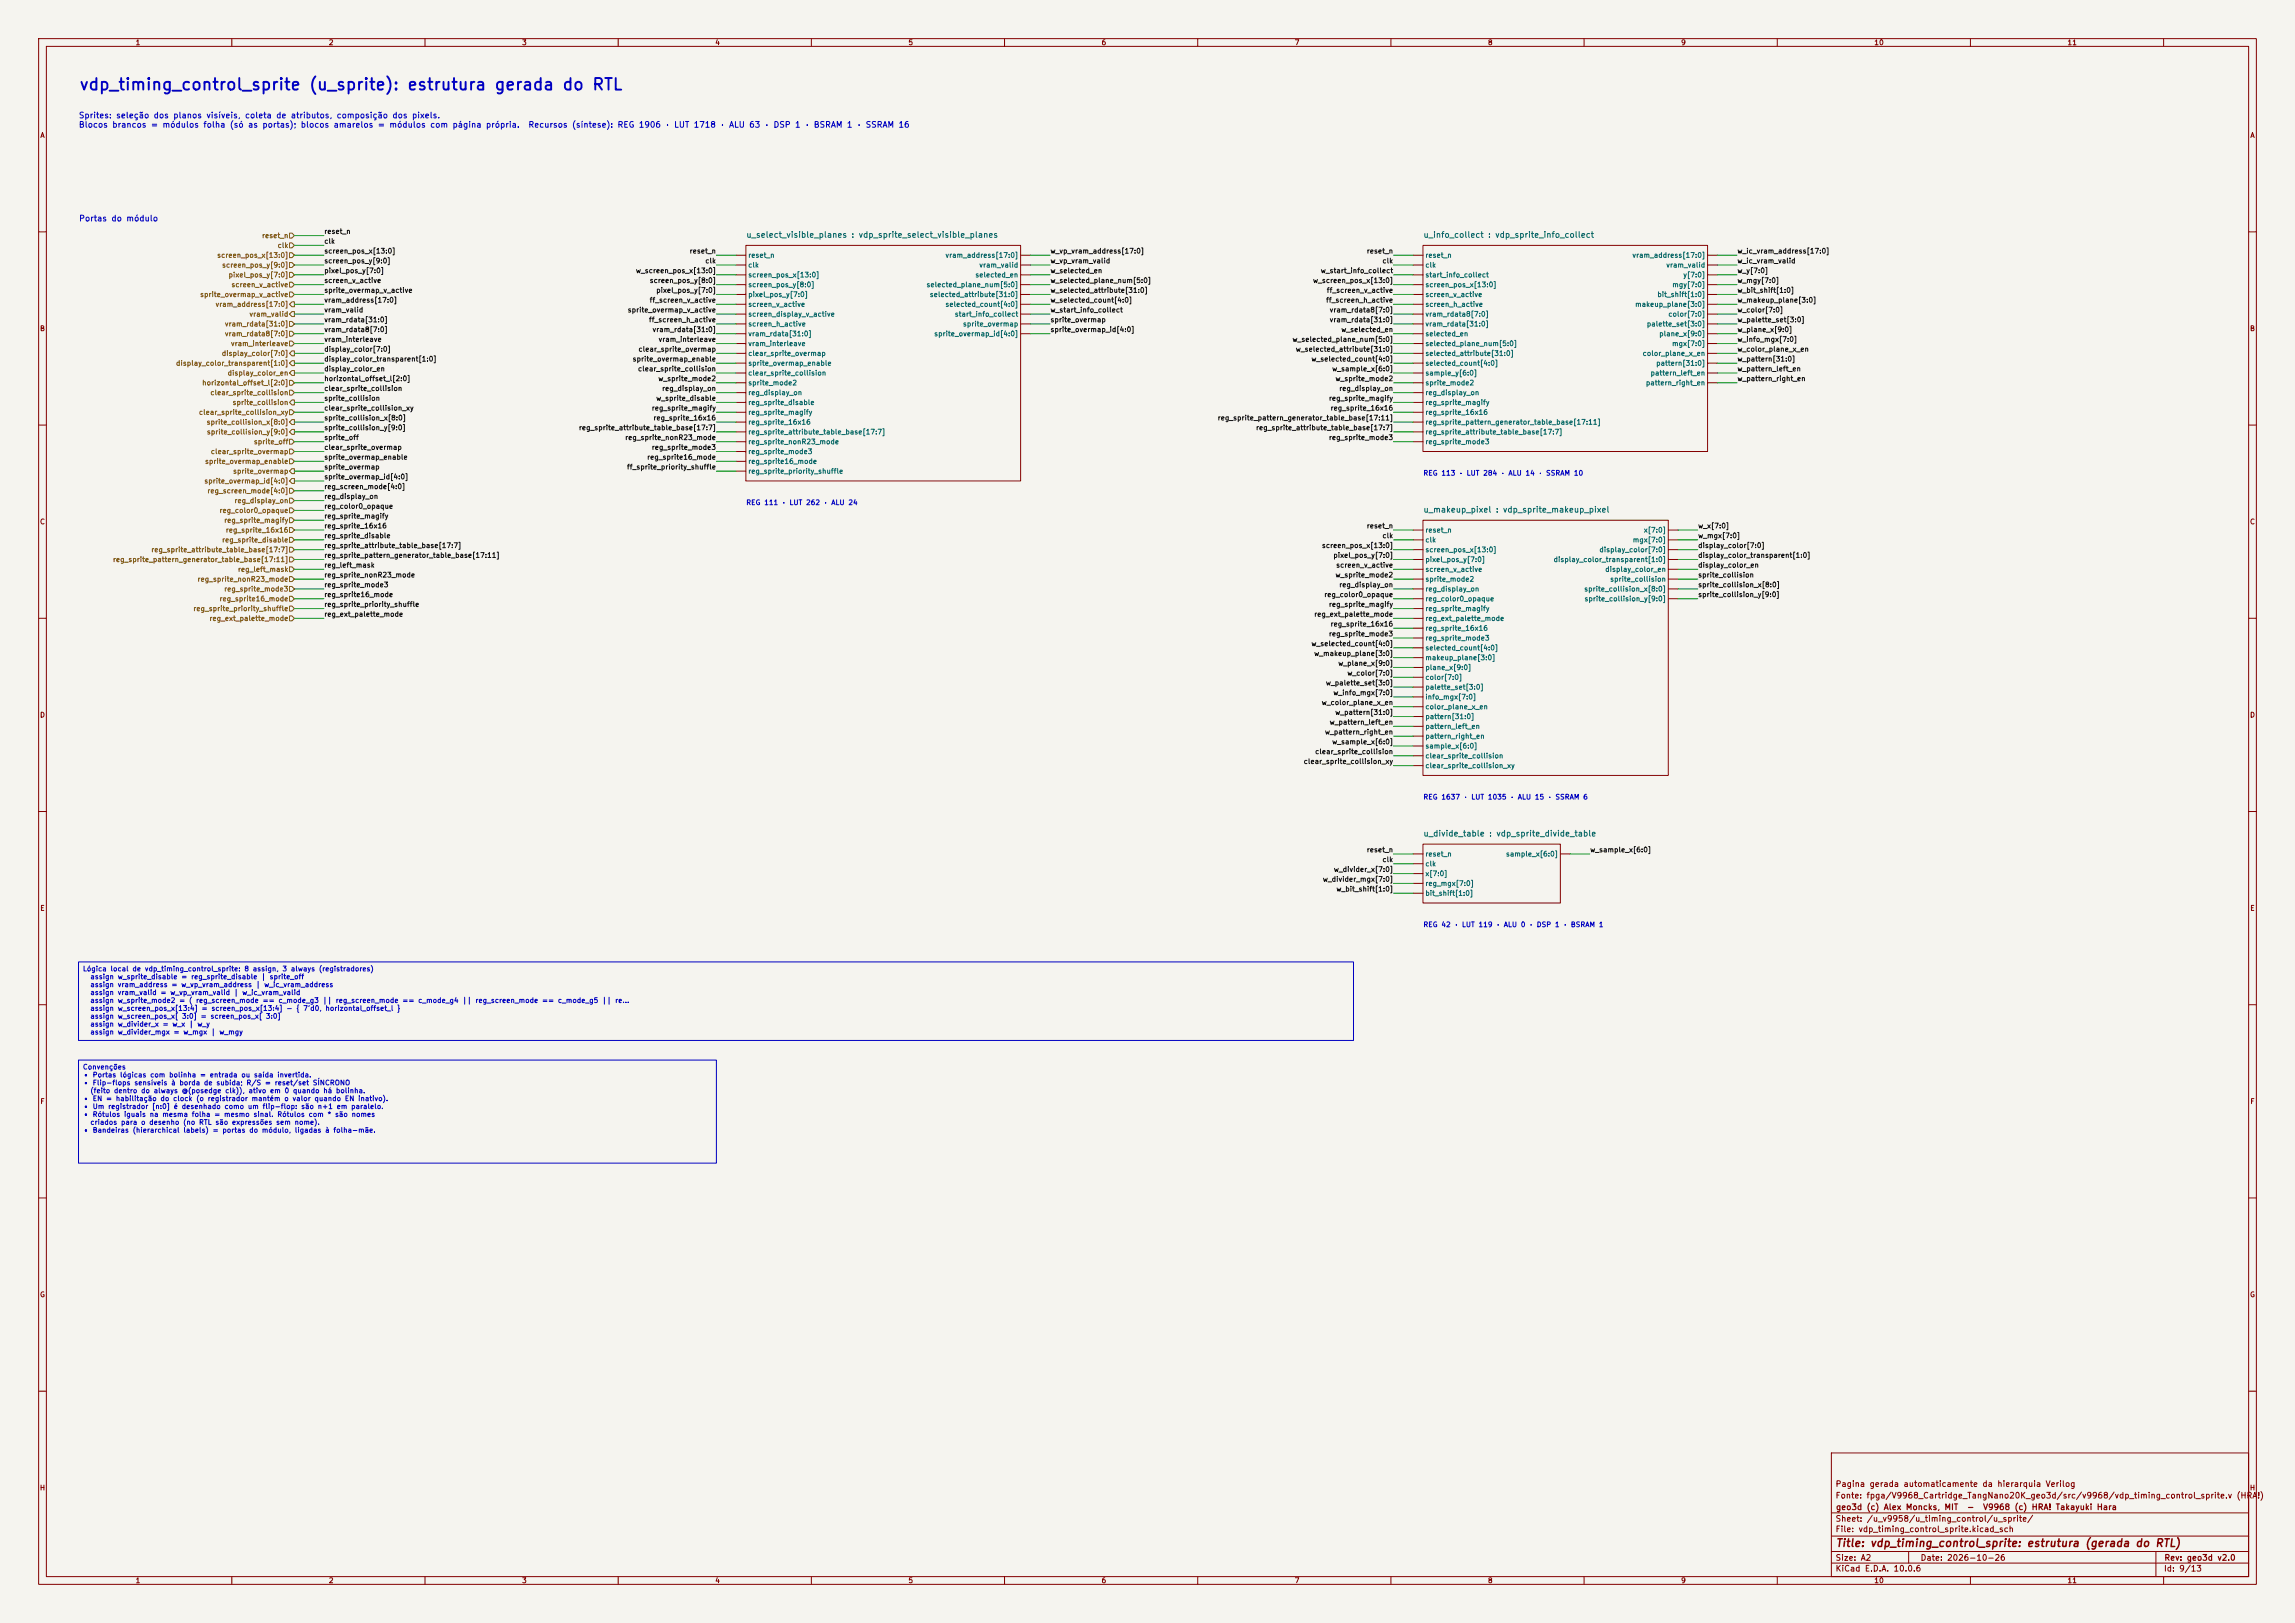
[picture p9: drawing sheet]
<svg xmlns="http://www.w3.org/2000/svg" width="594mm" height="420mm" viewBox="0 0 594 420" stroke-linecap="round" stroke-linejoin="round" font-family="sans-serif">
<defs><g id="words">
<text font-size="3" fill="#0000c2" x="20.3" y="24.1">vdp_timing_control_sprite (u_sprite): estrutura gerada do RTL</text>
<text font-size="2" fill="#840000" x="475" y="400.8">Title: vdp_timing_control_sprite: estrutura (gerada do RTL)</text>
<g font-size="1.5" fill="#0000c2">
<text x="20.3" y="31">Sprites: seleção dos planos visíveis, coleta de atributos, composição dos pixels.</text>
<text x="20.3" y="33.4">Blocos brancos = módulos folha (só as portas); blocos amarelos = módulos com página própria.</text>
<text x="136.6" y="33.4">Recursos (síntese): REG 1906 · LUT 1718 · ALU 63 · DSP 1 · BSRAM 1 · SSRAM 16</text>
<text x="20.3" y="57.6">Portas do módulo</text>
</g>
<g font-size="1.5" fill="#006464">
<text x="193" y="61.9">u_select_visible_planes : vdp_sprite_select_visible_planes</text>
<text x="368.3" y="61.9">u_info_collect : vdp_sprite_info_collect</text>
<text x="368.3" y="133">u_makeup_pixel : vdp_sprite_makeup_pixel</text>
<text x="368.3" y="216.8">u_divide_table : vdp_sprite_divide_table</text>
</g>
<g font-size="1.5" fill="#840000">
<text x="475" y="388.1">Fonte: fpga/V9968_Cartridge_TangNano20K_geo3d/src/v9968/vdp_timing_control_sprite.v (HRA!)</text>
<text x="475" y="385.1">Pagina gerada automaticamente da hierarquia Verilog</text>
<text x="475" y="394.1">Sheet: /u_v9958/u_timing_control/u_sprite/</text>
<text x="475.1" y="391.1">geo3d (c) Alex Moncks, MIT</text>
<text x="509" y="391.1">-</text>
<text x="513.1" y="391.1">V9968 (c) HRA! Takayuki Hara</text>
<text x="475" y="396.8">File: vdp_timing_control_sprite.kicad_sch</text>
<text x="475" y="407">KiCad E.D.A. 10.0.6</text>
<text x="475" y="404.2">Size: A2</text>
<text x="497" y="404.2">Date: 2026-10-26</text>
<text x="560" y="407">Id: 9/13</text>
<text x="560.1" y="404.2">Rev: geo3d v2.0</text>
</g>
<g font-size="1.3" fill="#840000">
<text x="35" y="12">1</text>
<text x="85" y="12">2</text>
<text x="135" y="12">3</text>
<text x="185" y="12">4</text>
<text x="235" y="12">5</text>
<text x="285" y="12">6</text>
<text x="335" y="12">7</text>
<text x="385" y="12">8</text>
<text x="435" y="12">9</text>
<text x="485" y="12">10</text>
<text x="535" y="12">11</text>
<text x="10.3" y="36">A</text>
<text x="582.3" y="36">A</text>
<text x="10.2" y="86">B</text>
<text x="582.2" y="86">B</text>
<text x="10.2" y="136">C</text>
<text x="582.2" y="136">C</text>
<text x="10.2" y="186">D</text>
<text x="582.2" y="186">D</text>
<text x="10.3" y="236">E</text>
<text x="582.3" y="236">E</text>
<text x="10.3" y="286">F</text>
<text x="582.3" y="286">F</text>
<text x="10.2" y="336">G</text>
<text x="582.2" y="336">G</text>
<text x="10.2" y="386">H</text>
<text x="582.2" y="386">H</text>
<text x="35" y="410">1</text>
<text x="85" y="410">2</text>
<text x="135" y="410">3</text>
<text x="185" y="410">4</text>
<text x="235" y="410">5</text>
<text x="285" y="410">6</text>
<text x="335" y="410">7</text>
<text x="385" y="410">8</text>
<text x="435" y="410">9</text>
<text x="485" y="410">10</text>
<text x="535" y="410">11</text>
</g>
<g font-size="1.3" fill="#725600">
<text x="67.7" y="61.9">reset_n</text>
<text x="71.7" y="64.5">clk</text>
<text x="56.1" y="67">screen_pos_x[13:0]</text>
<text x="57.3" y="69.5">screen_pos_y[9:0]</text>
<text x="51.7" y="77.2">sprite_overmap_v_active</text>
<text x="59" y="72.1">pixel_pos_y[7:0]</text>
<text x="59.8" y="74.6">screen_v_active</text>
<text x="55.6" y="79.7">vram_address[17:0]</text>
<text x="64.4" y="82.2">vram_valid</text>
<text x="58.1" y="84.8">vram_rdata[31:0]</text>
<text x="58.1" y="87.3">vram_rdata8[7:0]</text>
<text x="59.6" y="89.9">vram_interleave</text>
<text x="45.4" y="94.9">display_color_transparent[1:0]</text>
<text x="57.3" y="92.4">display_color[7:0]</text>
<text x="52.2" y="100">horizontal_offset_l[2:0]</text>
<text x="58.8" y="97.5">display_color_en</text>
<text x="51.4" y="107.6">clear_sprite_collision_xy</text>
<text x="54.3" y="102.6">clear_sprite_collision</text>
<text x="60.1" y="105.1">sprite_collision</text>
<text x="53.3" y="110.2">sprite_collision_x[8:0]</text>
<text x="53.4" y="112.7">sprite_collision_y[9:0]</text>
<text x="54.4" y="117.8">clear_sprite_overmap</text>
<text x="65.6" y="115.3">sprite_off</text>
<text x="52.7" y="125.4">sprite_overmap_id[4:0]</text>
<text x="52.9" y="120.3">sprite_overmap_enable</text>
<text x="60.2" y="122.9">sprite_overmap</text>
<text x="53.5" y="128">reg_screen_mode[4:0]</text>
<text x="60.5" y="130.5">reg_display_on</text>
<text x="56.7" y="133">reg_color0_opaque</text>
<text x="57.9" y="135.6">reg_sprite_magify</text>
<text x="39" y="143.2">reg_sprite_attribute_table_base[17:7]</text>
<text x="57.3" y="140.7">reg_sprite_disable</text>
<text x="58.3" y="138.1">reg_sprite_16x16</text>
<text x="29.1" y="145.7">reg_sprite_pattern_generator_table_base[17:11]</text>
<text x="61.4" y="148.3">reg_left_mask</text>
<text x="51" y="150.8">reg_sprite_nonR23_mode</text>
<text x="56.7" y="155.9">reg_sprite16_mode</text>
<text x="57.9" y="153.4">reg_sprite_mode3</text>
<text x="49.9" y="158.4">reg_sprite_priority_shuffle</text>
<text x="54.1" y="161">reg_ext_palette_mode</text>
</g>
<g font-size="1.3" fill="#0f0f0f">
<text x="83.8" y="60.8">reset_n</text>
<text x="83.8" y="65.9">screen_pos_x[13:0]</text>
<text x="83.8" y="63.4">clk</text>
<text x="178.4" y="65.9">reset_n</text>
<text x="271.8" y="65.9">w_vp_vram_address[17:0]</text>
<text x="353.6" y="65.9">reset_n</text>
<text x="449.6" y="65.9">w_ic_vram_address[17:0]</text>
<text x="83.8" y="68.5">screen_pos_y[9:0]</text>
<text x="83.8" y="71">pixel_pos_y[7:0]</text>
<text x="164.4" y="71">w_screen_pos_x[13:0]</text>
<text x="182.4" y="68.5">clk</text>
<text x="271.8" y="68.5">w_vp_vram_valid</text>
<text x="271.8" y="71">w_selected_en</text>
<text x="341.7" y="71">w_start_info_collect</text>
<text x="357.7" y="68.5">clk</text>
<text x="449.6" y="68.5">w_ic_vram_valid</text>
<text x="449.6" y="71">w_y[7:0]</text>
<text x="83.8" y="73.5">screen_v_active</text>
<text x="83.8" y="76.1">sprite_overmap_v_active</text>
<text x="168" y="73.5">screen_pos_y[8:0]</text>
<text x="169.7" y="76.1">pixel_pos_y[7:0]</text>
<text x="271.8" y="73.5">w_selected_plane_num[5:0]</text>
<text x="271.8" y="76.1">w_selected_attribute[31:0]</text>
<text x="339.7" y="73.5">w_screen_pos_x[13:0]</text>
<text x="343.3" y="76.1">ff_screen_v_active</text>
<text x="449.6" y="73.5">w_mgy[7:0]</text>
<text x="449.6" y="76.1">w_bit_shift[1:0]</text>
<text x="83.8" y="78.6">vram_address[17:0]</text>
<text x="83.8" y="81.2">vram_valid</text>
<text x="83.8" y="83.7">vram_rdata[31:0]</text>
<text x="162.3" y="81.2">sprite_overmap_v_active</text>
<text x="167.8" y="83.7">ff_screen_h_active</text>
<text x="168" y="78.6">ff_screen_v_active</text>
<text x="271.8" y="78.6">w_selected_count[4:0]</text>
<text x="271.8" y="81.2">w_start_info_collect</text>
<text x="271.8" y="83.7">sprite_overmap</text>
<text x="343.1" y="78.6">ff_screen_h_active</text>
<text x="344" y="81.2">vram_rdata8[7:0]</text>
<text x="344" y="83.7">vram_rdata[31:0]</text>
<text x="449.6" y="78.6">w_makeup_plane[3:0]</text>
<text x="449.6" y="81.2">w_color[7:0]</text>
<text x="449.6" y="83.7">w_palette_set[3:0]</text>
<text x="83.8" y="86.2">vram_rdata8[7:0]</text>
<text x="83.8" y="88.8">vram_interleave</text>
<text x="168.7" y="86.2">vram_rdata[31:0]</text>
<text x="170.3" y="88.8">vram_interleave</text>
<text x="271.8" y="86.2">sprite_overmap_id[4:0]</text>
<text x="334.4" y="88.8">w_selected_plane_num[5:0]</text>
<text x="347" y="86.2">w_selected_en</text>
<text x="449.6" y="86.2">w_plane_x[9:0]</text>
<text x="449.6" y="88.8">w_info_mgx[7:0]</text>
<text x="83.8" y="93.9">display_color_transparent[1:0]</text>
<text x="83.8" y="91.3">display_color[7:0]</text>
<text x="163.6" y="93.9">sprite_overmap_enable</text>
<text x="165.1" y="91.3">clear_sprite_overmap</text>
<text x="335.2" y="91.3">w_selected_attribute[31:0]</text>
<text x="339.3" y="93.9">w_selected_count[4:0]</text>
<text x="449.6" y="91.3">w_color_plane_x_en</text>
<text x="449.6" y="93.9">w_pattern[31:0]</text>
<text x="83.8" y="96.4">display_color_en</text>
<text x="83.8" y="98.9">horizontal_offset_l[2:0]</text>
<text x="83.8" y="101.5">clear_sprite_collision</text>
<text x="165" y="96.4">clear_sprite_collision</text>
<text x="170.3" y="98.9">w_sprite_mode2</text>
<text x="171.2" y="101.5">reg_display_on</text>
<text x="344.7" y="96.4">w_sample_x[6:0]</text>
<text x="345.5" y="98.9">w_sprite_mode2</text>
<text x="346.5" y="101.5">reg_display_on</text>
<text x="449.6" y="98.9">w_pattern_right_en</text>
<text x="449.6" y="96.4">w_pattern_left_en</text>
<text x="83.8" y="104">sprite_collision</text>
<text x="83.8" y="106.6">clear_sprite_collision_xy</text>
<text x="168.6" y="106.6">reg_sprite_magify</text>
<text x="169.7" y="104">w_sprite_disable</text>
<text x="343.8" y="104">reg_sprite_magify</text>
<text x="344.2" y="106.6">reg_sprite_16x16</text>
<text x="83.8" y="109.1">sprite_collision_x[8:0]</text>
<text x="83.8" y="111.6">sprite_collision_y[9:0]</text>
<text x="149.7" y="111.6">reg_sprite_attribute_table_base[17:7]</text>
<text x="169" y="109.1">reg_sprite_16x16</text>
<text x="315" y="109.1">reg_sprite_pattern_generator_table_base[17:11]</text>
<text x="325" y="111.6">reg_sprite_attribute_table_base[17:7]</text>
<text x="83.8" y="114.2">sprite_off</text>
<text x="83.8" y="116.7">clear_sprite_overmap</text>
<text x="83.8" y="119.3">sprite_overmap_enable</text>
<text x="161.7" y="114.2">reg_sprite_nonR23_mode</text>
<text x="167.4" y="119.3">reg_sprite16_mode</text>
<text x="168.6" y="116.7">reg_sprite_mode3</text>
<text x="343.8" y="114.2">reg_sprite_mode3</text>
<text x="83.8" y="121.8">sprite_overmap</text>
<text x="83.8" y="124.3">sprite_overmap_id[4:0]</text>
<text x="162.2" y="121.8">ff_sprite_priority_shuffle</text>
<text x="83.8" y="126.9">reg_screen_mode[4:0]</text>
<text x="83.8" y="129.4">reg_display_on</text>
<text x="83.8" y="132">reg_color0_opaque</text>
<text x="83.8" y="134.5">reg_sprite_magify</text>
<text x="83.8" y="137">reg_sprite_16x16</text>
<text x="353.6" y="137">reset_n</text>
<text x="439.4" y="137">w_x[7:0]</text>
<text x="83.8" y="139.6">reg_sprite_disable</text>
<text x="83.8" y="142.1">reg_sprite_attribute_table_base[17:7]</text>
<text x="342" y="142.1">screen_pos_x[13:0]</text>
<text x="357.7" y="139.6">clk</text>
<text x="439.4" y="139.6">w_mgx[7:0]</text>
<text x="439.4" y="142.1">display_color[7:0]</text>
<text x="83.8" y="147.2">reg_left_mask</text>
<text x="83.8" y="144.7">reg_sprite_pattern_generator_table_base[17:11]</text>
<text x="83.8" y="149.7">reg_sprite_nonR23_mode</text>
<text x="345" y="144.7">pixel_pos_y[7:0]</text>
<text x="345.5" y="149.7">w_sprite_mode2</text>
<text x="345.7" y="147.2">screen_v_active</text>
<text x="439.4" y="144.7">display_color_transparent[1:0]</text>
<text x="439.4" y="147.2">display_color_en</text>
<text x="439.4" y="149.7">sprite_collision</text>
<text x="83.8" y="152.3">reg_sprite_mode3</text>
<text x="83.8" y="154.8">reg_sprite16_mode</text>
<text x="342.6" y="154.8">reg_color0_opaque</text>
<text x="346.5" y="152.3">reg_display_on</text>
<text x="439.4" y="152.3">sprite_collision_x[8:0]</text>
<text x="439.4" y="154.8">sprite_collision_y[9:0]</text>
<text x="83.8" y="157.4">reg_sprite_priority_shuffle</text>
<text x="83.8" y="159.9">reg_ext_palette_mode</text>
<text x="340" y="159.9">reg_ext_palette_mode</text>
<text x="343.8" y="157.4">reg_sprite_magify</text>
<text x="339.3" y="167.5">w_selected_count[4:0]</text>
<text x="343.8" y="165">reg_sprite_mode3</text>
<text x="344.2" y="162.4">reg_sprite_16x16</text>
<text x="340" y="170.1">w_makeup_plane[3:0]</text>
<text x="346.2" y="172.6">w_plane_x[9:0]</text>
<text x="343" y="177.7">w_palette_set[3:0]</text>
<text x="348.6" y="175.1">w_color[7:0]</text>
<text x="341.9" y="182.8">w_color_plane_x_en</text>
<text x="345" y="180.2">w_info_mgx[7:0]</text>
<text x="345.5" y="185.3">w_pattern[31:0]</text>
<text x="342.8" y="190.4">w_pattern_right_en</text>
<text x="344" y="187.8">w_pattern_left_en</text>
<text x="337.3" y="198">clear_sprite_collision_xy</text>
<text x="340.3" y="195.5">clear_sprite_collision</text>
<text x="344.7" y="192.9">w_sample_x[6:0]</text>
<text x="353.6" y="220.9">reset_n</text>
<text x="411.5" y="220.9">w_sample_x[6:0]</text>
<text x="345.1" y="225.9">w_divider_x[7:0]</text>
<text x="357.7" y="223.4">clk</text>
<text x="342.2" y="228.5">w_divider_mgx[7:0]</text>
<text x="345.8" y="231">w_bit_shift[1:0]</text>
</g>
<g font-size="1.3" fill="#006464">
<text x="193.5" y="67">reset_n</text>
<text x="193.5" y="69.5">clk</text>
<text x="244.6" y="67">vram_address[17:0]</text>
<text x="253.3" y="69.5">vram_valid</text>
<text x="368.8" y="67">reset_n</text>
<text x="368.8" y="69.5">clk</text>
<text x="422.4" y="67">vram_address[17:0]</text>
<text x="431.1" y="69.5">vram_valid</text>
<text x="193.5" y="72.1">screen_pos_x[13:0]</text>
<text x="193.5" y="74.6">screen_pos_y[8:0]</text>
<text x="193.5" y="77.2">pixel_pos_y[7:0]</text>
<text x="239.7" y="74.6">selected_plane_num[5:0]</text>
<text x="240.5" y="77.2">selected_attribute[31:0]</text>
<text x="252.3" y="72.1">selected_en</text>
<text x="368.8" y="72.1">start_info_collect</text>
<text x="368.8" y="74.6">screen_pos_x[13:0]</text>
<text x="368.8" y="77.2">screen_v_active</text>
<text x="428.8" y="77.2">bit_shift[1:0]</text>
<text x="432.7" y="74.6">mgy[7:0]</text>
<text x="435.5" y="72.1">y[7:0]</text>
<text x="193.5" y="79.7">screen_v_active</text>
<text x="193.5" y="82.2">screen_display_v_active</text>
<text x="244.6" y="79.7">selected_count[4:0]</text>
<text x="247" y="82.2">start_info_collect</text>
<text x="368.8" y="79.7">screen_h_active</text>
<text x="368.8" y="82.2">vram_rdata8[7:0]</text>
<text x="423.1" y="79.7">makeup_plane[3:0]</text>
<text x="431.7" y="82.2">color[7:0]</text>
<text x="193.5" y="84.8">screen_h_active</text>
<text x="193.5" y="87.3">vram_rdata[31:0]</text>
<text x="193.5" y="89.9">vram_interleave</text>
<text x="241.7" y="87.3">sprite_overmap_id[4:0]</text>
<text x="249.1" y="84.8">sprite_overmap</text>
<text x="368.8" y="84.8">vram_rdata[31:0]</text>
<text x="368.8" y="87.3">selected_en</text>
<text x="368.8" y="89.9">selected_plane_num[5:0]</text>
<text x="426.1" y="84.8">palette_set[3:0]</text>
<text x="429.3" y="87.3">plane_x[9:0]</text>
<text x="432.6" y="89.9">mgx[7:0]</text>
<text x="193.5" y="92.4">clear_sprite_overmap</text>
<text x="193.5" y="94.9">sprite_overmap_enable</text>
<text x="368.8" y="92.4">selected_attribute[31:0]</text>
<text x="368.8" y="94.9">selected_count[4:0]</text>
<text x="425" y="92.4">color_plane_x_en</text>
<text x="428.5" y="94.9">pattern[31:0]</text>
<text x="193.5" y="97.5">clear_sprite_collision</text>
<text x="193.5" y="100">sprite_mode2</text>
<text x="368.8" y="97.5">sample_y[6:0]</text>
<text x="368.8" y="100">sprite_mode2</text>
<text x="425.9" y="100">pattern_right_en</text>
<text x="427.1" y="97.5">pattern_left_en</text>
<text x="193.5" y="102.6">reg_display_on</text>
<text x="193.5" y="105.1">reg_sprite_disable</text>
<text x="193.5" y="107.6">reg_sprite_magify</text>
<text x="368.8" y="102.6">reg_display_on</text>
<text x="368.8" y="105.1">reg_sprite_magify</text>
<text x="368.8" y="107.6">reg_sprite_16x16</text>
<text x="193.5" y="110.2">reg_sprite_16x16</text>
<text x="193.5" y="112.7">reg_sprite_attribute_table_base[17:7]</text>
<text x="368.8" y="110.2">reg_sprite_pattern_generator_table_base[17:11]</text>
<text x="368.8" y="112.7">reg_sprite_attribute_table_base[17:7]</text>
<text x="193.5" y="115.3">reg_sprite_nonR23_mode</text>
<text x="193.5" y="117.8">reg_sprite_mode3</text>
<text x="368.8" y="115.3">reg_sprite_mode3</text>
<text x="193.5" y="120.3">reg_sprite16_mode</text>
<text x="193.5" y="122.9">reg_sprite_priority_shuffle</text>
<text x="368.8" y="138.1">reset_n</text>
<text x="368.8" y="140.7">clk</text>
<text x="368.8" y="143.2">screen_pos_x[13:0]</text>
<text x="413.8" y="143.2">display_color[7:0]</text>
<text x="422.5" y="140.7">mgx[7:0]</text>
<text x="425.3" y="138.1">x[7:0]</text>
<text x="368.8" y="145.7">pixel_pos_y[7:0]</text>
<text x="368.8" y="148.3">screen_v_active</text>
<text x="402" y="145.7">display_color_transparent[1:0]</text>
<text x="415.3" y="148.3">display_color_en</text>
<text x="368.8" y="150.8">sprite_mode2</text>
<text x="368.8" y="153.4">reg_display_on</text>
<text x="368.8" y="155.9">reg_color0_opaque</text>
<text x="409.9" y="153.4">sprite_collision_x[8:0]</text>
<text x="410" y="155.9">sprite_collision_y[9:0]</text>
<text x="416.6" y="150.8">sprite_collision</text>
<text x="368.8" y="158.4">reg_sprite_magify</text>
<text x="368.8" y="161">reg_ext_palette_mode</text>
<text x="368.8" y="163.5">reg_sprite_16x16</text>
<text x="368.8" y="166.1">reg_sprite_mode3</text>
<text x="368.8" y="168.6">selected_count[4:0]</text>
<text x="368.8" y="171.1">makeup_plane[3:0]</text>
<text x="368.8" y="173.7">plane_x[9:0]</text>
<text x="368.8" y="176.2">color[7:0]</text>
<text x="368.8" y="178.8">palette_set[3:0]</text>
<text x="368.8" y="181.3">info_mgx[7:0]</text>
<text x="368.8" y="183.8">color_plane_x_en</text>
<text x="368.8" y="186.4">pattern[31:0]</text>
<text x="368.8" y="188.9">pattern_left_en</text>
<text x="368.8" y="191.5">pattern_right_en</text>
<text x="368.8" y="194">sample_x[6:0]</text>
<text x="368.8" y="196.5">clear_sprite_collision</text>
<text x="368.8" y="199.1">clear_sprite_collision_xy</text>
<text x="368.8" y="221.9">reset_n</text>
<text x="389.6" y="221.9">sample_x[6:0]</text>
<text x="368.8" y="224.5">clk</text>
<text x="368.8" y="227">x[7:0]</text>
<text x="368.8" y="229.6">reg_mgx[7:0]</text>
<text x="368.8" y="232.1">bit_shift[1:0]</text>
</g>
<g font-size="1.3" fill="#0000c2">
<text x="368.3" y="123.4">REG 113 · LUT 284 · ALU 14 · SSRAM 10</text>
<text x="193" y="131">REG 111 · LUT 262 · ALU 24</text>
<text x="368.3" y="207.2">REG 1637 · LUT 1035 · ALU 15 · SSRAM 6</text>
<text x="368.3" y="240.2">REG 42 · LUT 119 · ALU 0 · DSP 1 · BSRAM 1</text>
<text x="21.3" y="251.7">Lógica local de vdp_timing_control_sprite: 8 assign, 3 always (registradores)</text>
<text x="23.3" y="253.7">assign w_sprite_disable = reg_sprite_disable | sprite_off</text>
<text x="23.3" y="255.7">assign vram_address = w_vp_vram_address | w_ic_vram_address</text>
<text x="23.3" y="257.8">assign vram_valid = w_vp_vram_valid | w_ic_vram_valid</text>
<text x="23.3" y="259.8">assign w_sprite_mode2 = ( reg_screen_mode == c_mode_g3 || reg_screen_mode == c_mode_g4 || reg_screen_mode == c_mode_g5 || re...</text>
<text x="23.3" y="261.9">assign w_screen_pos_x[13:4] = screen_pos_x[13:4] - { 7'd0, horizontal_offset_l }</text>
<text x="23.3" y="263.9">assign w_screen_pos_x[ 3:0] = screen_pos_x[ 3:0]</text>
<text x="23.3" y="266">assign w_divider_x = w_x | w_y</text>
<text x="23.3" y="268">assign w_divider_mgx = w_mgx | w_mgy</text>
<text x="21.3" y="277.1">Convenções</text>
<text x="21.3" y="279.1">• Portas lógicas com bolinha = entrada ou saída invertida.</text>
<text x="21.3" y="281.1">• Flip-flops sensíveis à borda de subida; R/S = reset/set SÍNCRONO</text>
<text x="21.3" y="285.2">• EN = habilitação do clock (o registrador mantém o valor quando EN inativo).</text>
<text x="21.3" y="287.3">• Um registrador [n:0] é desenhado como um flip-flop: são n+1 em paralelo.</text>
<text x="23.3" y="283.2">(feito dentro do always @(posedge clk)), ativo em 0 quando há bolinha.</text>
<text x="21.3" y="289.3">• Rótulos iguais na mesma folha = mesmo sinal. Rótulos com * são nomes</text>
<text x="21.3" y="293.4">• Bandeiras (hierarchical labels) = portas do módulo, ligadas à folha-mãe.</text>
<text x="23.3" y="291.4">criados para o desenho (no RTL são expressões sem nome).</text>
</g>
</g></defs>
<path d="M0 0h594v420h-594z" fill="#f5f4ef" stroke="#f5f4ef" stroke-width=".26"/>
<g fill="none" stroke="#840000" stroke-width=".26">
<path d="M10 10h574v400h-574zM12 12h570v396h-570zM60 10v2M110 10v2M160 10v2M210 10v2M260 10v2M310 10v2M360 10v2M410 10v2M460 10v2M510 10v2"/>
<path d="M560 10v2M10 60h2M190.5 66h2.5M190.5 68.6h2.5M190.5 71.1h2.5M190.5 73.7h2.5M190.5 76.2h2.5M190.5 78.7h2.5M193 63.5h71.2v61h-71.2zM264.2 66h2.5M264.2 68.6h2.5M264.2 71.1h2.5"/>
<path d="M264.2 73.7h2.5M264.2 76.2h2.5M264.2 78.7h2.5M365.8 66h2.5M365.8 68.6h2.5M365.8 71.1h2.5M365.8 73.7h2.5M365.8 76.2h2.5M365.8 78.7h2.5M368.3 63.5h73.7v53.3h-73.7zM442 66h2.5M442 68.6h2.5"/>
<path d="M442 71.1h2.5M442 73.7h2.5M442 76.2h2.5M442 78.7h2.5M582 60h2M190.5 81.3h2.5M190.5 83.8h2.5M190.5 86.4h2.5M190.5 88.9h2.5M190.5 91.4h2.5M190.5 94h2.5M190.5 96.5h2.5"/>
<path d="M190.5 99.1h2.5M264.2 81.3h2.5M264.2 83.8h2.5M264.2 86.4h2.5M365.8 81.3h2.5M365.8 83.8h2.5M365.8 86.4h2.5M365.8 88.9h2.5M365.8 91.4h2.5M365.8 94h2.5M365.8 96.5h2.5M365.8 99.1h2.5"/>
<path d="M442 81.3h2.5M442 83.8h2.5M442 86.4h2.5M442 88.9h2.5M442 91.4h2.5M442 94h2.5M442 96.5h2.5M442 99.1h2.5M10 110h2M190.5 101.6h2.5M190.5 104.1h2.5M190.5 106.7h2.5"/>
<path d="M190.5 109.2h2.5M190.5 111.8h2.5M190.5 114.3h2.5M190.5 116.8h2.5M190.5 119.4h2.5M365.8 101.6h2.5M365.8 104.1h2.5M365.8 106.7h2.5M365.8 109.2h2.5M365.8 111.8h2.5M365.8 114.3h2.5M582 110h2"/>
<path d="M190.5 121.9h2.5M365.8 137.2h2.5M365.8 139.7h2.5M368.3 134.6h63.5v66.1h-63.5zM431.8 137.2h2.5M431.8 139.7h2.5M365.8 142.2h2.5M365.8 144.8h2.5M365.8 147.3h2.5M365.8 149.9h2.5M365.8 152.4h2.5M365.8 154.9h2.5"/>
<path d="M365.8 157.5h2.5M431.8 142.2h2.5M431.8 144.8h2.5M431.8 147.3h2.5M431.8 149.9h2.5M431.8 152.4h2.5M431.8 154.9h2.5M10 160h2M365.8 160h2.5M365.8 162.6h2.5M365.8 165.1h2.5M365.8 167.6h2.5"/>
<path d="M365.8 170.2h2.5M365.8 172.7h2.5M365.8 175.3h2.5M365.8 177.8h2.5M582 160h2M365.8 180.3h2.5M365.8 182.9h2.5M365.8 185.4h2.5M365.8 188h2.5M365.8 190.5h2.5M365.8 193h2.5M365.8 195.6h2.5"/>
<path d="M365.8 198.1h2.5M10 210h2M368.3 218.4h35.6v15.3h-35.6zM582 210h2M365.8 221h2.5M365.8 223.5h2.5M365.8 226.1h2.5M365.8 228.6h2.5M365.8 231.1h2.5M403.9 221h2.5M10 260h2M582 260h2"/>
<path d="M10 310h2M582 310h2M10 360h2M474 376h108v32h-108zM582 360h2M474 397.5h108M474 391.5h108M60 408v2M110 408v2M160 408v2M210 408v2M260 408v2"/>
<path d="M310 408v2M360 408v2M410 408v2M460 408v2M474 404.5h108M474 401.5h108M494 401.5v3M510 408v2M558 401.5v6.5M560 408v2"/>
</g>
<g fill="none" stroke="#725600" stroke-width=".26">
<path d="M74.9 62.9h.7l.6 .6-.6 .6h-.7zM74.9 65.4h.7l.6 .6-.6 .7h-.7zM74.9 67.9h.7l.6 .7-.6 .6h-.7zM74.9 70.5h.7l.6 .6-.6 .7h-.7zM74.9 73h.7l.6 .7-.6 .6h-.7zM74.9 75.6h.7l.6 .6-.6 .6h-.7zM74.9 60.3h.7l.6 .7-.6 .6h-.7zM75.6 78.1h.6v1.3h-.6l-.7-.7zM74.9 83.2h.7l.6 .6-.6 .7h-.7zM74.9 85.7h.7l.6 .7-.6 .6h-.7zM74.9 88.3h.7l.6 .6-.6 .6h-.7zM74.9 98.4h.7l.6 .7-.6 .6h-.7z"/>
<path d="M75.6 80.6h.6v1.3h-.6l-.7-.6zM75.6 90.8h.6v1.3h-.6l-.7-.7zM75.6 93.3h.6v1.3h-.6l-.7-.6zM75.6 95.9h.6v1.3h-.6l-.7-.7zM74.9 101h.7l.6 .6-.6 .6h-.7zM74.9 106h.7l.6 .7-.6 .6h-.7zM74.9 113.7h.7l.6 .6-.6 .6h-.7zM74.9 116.2h.7l.6 .6-.6 .7h-.7zM74.9 118.7h.7l.6 .7-.6 .6h-.7zM75.6 103.5h.6v1.3h-.6l-.7-.7zM75.6 108.6h.6v1.3h-.6l-.7-.7zM75.6 111.1h.6v1.3h-.6l-.7-.6z"/>
<path d="M74.9 126.4h.7l.6 .6-.6 .6h-.7zM74.9 128.9h.7l.6 .6-.6 .7h-.7zM74.9 131.4h.7l.6 .7-.6 .6h-.7zM74.9 134h.7l.6 .6-.6 .7h-.7zM74.9 136.5h.7l.6 .7-.6 .6h-.7zM74.9 139.1h.7l.6 .6-.6 .6h-.7zM75.6 121.3h.6v1.3h-.6l-.7-.7zM75.6 123.8h.6v1.3h-.6l-.7-.6zM74.9 141.6h.7l.6 .6-.6 .7h-.7zM74.9 146.7h.7l.6 .6-.6 .7h-.7zM74.9 144.1h.7l.6 .7-.6 .6h-.7zM74.9 149.2h.7l.6 .7-.6 .6h-.7z"/>
<path d="M74.9 151.8h.7l.6 .6-.6 .6h-.7zM74.9 154.3h.7l.6 .6-.6 .7h-.7zM74.9 156.8h.7l.6 .7-.6 .6h-.7zM74.9 159.4h.7l.6 .6-.6 .7h-.7z"/>
</g>
<g fill="none" stroke="#009600" stroke-width=".26">
<path d="M76.2 61h7.6M76.2 63.5h7.6M76.2 66h7.6M76.2 68.6h7.6M76.2 71.1h7.6M76.2 73.7h7.6M76.2 76.2h7.6M76.2 78.7h7.6M185.4 66h5.1M185.4 68.6h5.1M185.4 71.1h5.1M185.4 73.7h5.1"/>
<path d="M185.4 76.2h5.1M185.4 78.7h5.1M266.7 66h5.1M266.7 68.6h5.1M266.7 71.1h5.1M266.7 73.7h5.1M266.7 76.2h5.1M266.7 78.7h5.1M360.7 66h5.1M360.7 68.6h5.1M360.7 71.1h5.1M360.7 73.7h5.1"/>
<path d="M360.7 76.2h5.1M360.7 78.7h5.1M444.5 66h5.1M444.5 68.6h5.1M444.5 71.1h5.1M444.5 73.7h5.1M444.5 76.2h5.1M444.5 78.7h5.1M76.2 86.4h7.6M76.2 81.3h7.6M76.2 83.8h7.6M76.2 88.9h7.6"/>
<path d="M76.2 91.4h7.6M76.2 94h7.6M76.2 96.5h7.6M76.2 99.1h7.6M185.4 86.4h5.1M185.4 81.3h5.1M185.4 83.8h5.1M185.4 88.9h5.1M185.4 91.4h5.1M185.4 94h5.1M185.4 96.5h5.1M185.4 99.1h5.1"/>
<path d="M266.7 86.4h5.1M266.7 81.3h5.1M266.7 83.8h5.1M360.7 86.4h5.1M360.7 81.3h5.1M360.7 83.8h5.1M360.7 88.9h5.1M360.7 91.4h5.1M360.7 94h5.1M360.7 96.5h5.1M360.7 99.1h5.1M444.5 86.4h5.1"/>
<path d="M444.5 81.3h5.1M444.5 83.8h5.1M444.5 88.9h5.1M444.5 91.4h5.1M444.5 94h5.1M444.5 96.5h5.1M444.5 99.1h5.1M76.2 101.6h7.6M76.2 104.1h7.6M76.2 106.7h7.6M76.2 109.2h7.6M76.2 111.8h7.6"/>
<path d="M76.2 114.3h7.6M76.2 116.8h7.6M76.2 119.4h7.6M185.4 101.6h5.1M185.4 104.1h5.1M185.4 106.7h5.1M185.4 109.2h5.1M185.4 111.8h5.1M185.4 114.3h5.1M185.4 116.8h5.1M185.4 119.4h5.1M360.7 101.6h5.1"/>
<path d="M360.7 104.1h5.1M360.7 106.7h5.1M360.7 109.2h5.1M360.7 111.8h5.1M360.7 114.3h5.1M76.2 121.9h7.6M76.2 124.5h7.6M76.2 127h7.6M76.2 129.5h7.6M76.2 132.1h7.6M76.2 134.6h7.6M76.2 139.7h7.6"/>
<path d="M76.2 137.2h7.6M185.4 121.9h5.1M360.7 139.7h5.1M360.7 137.2h5.1M434.3 139.7h5.1M434.3 137.2h5.1M76.2 142.2h7.6M76.2 144.8h7.6M76.2 147.3h7.6M76.2 149.9h7.6M76.2 152.4h7.6M76.2 154.9h7.6"/>
<path d="M76.2 157.5h7.6M360.7 142.2h5.1M360.7 144.8h5.1M360.7 147.3h5.1M360.7 149.9h5.1M360.7 152.4h5.1M360.7 154.9h5.1M360.7 157.5h5.1M434.3 142.2h5.1M434.3 144.8h5.1M434.3 147.3h5.1M434.3 149.9h5.1"/>
<path d="M434.3 152.4h5.1M434.3 154.9h5.1M76.2 160h7.6M360.7 160h5.1M360.7 162.6h5.1M360.7 165.1h5.1M360.7 167.6h5.1M360.7 170.2h5.1M360.7 172.7h5.1M360.7 175.3h5.1M360.7 177.8h5.1M360.7 180.3h5.1"/>
<path d="M360.7 182.9h5.1M360.7 185.4h5.1M360.7 188h5.1M360.7 190.5h5.1M360.7 193h5.1M360.7 195.6h5.1M360.7 198.1h5.1M360.7 221h5.1M360.7 223.5h5.1M360.7 226.1h5.1M360.7 228.6h5.1M360.7 231.1h5.1"/>
<path d="M406.4 221h5.1"/>
</g>
<path d="M20.3 248.9h330v20.3h-330zM20.3 274.3h165.1v26.7h-165.1z" fill="none" stroke="#0000c2" stroke-width=".26"/>
<use href="#words"/>
</svg>
